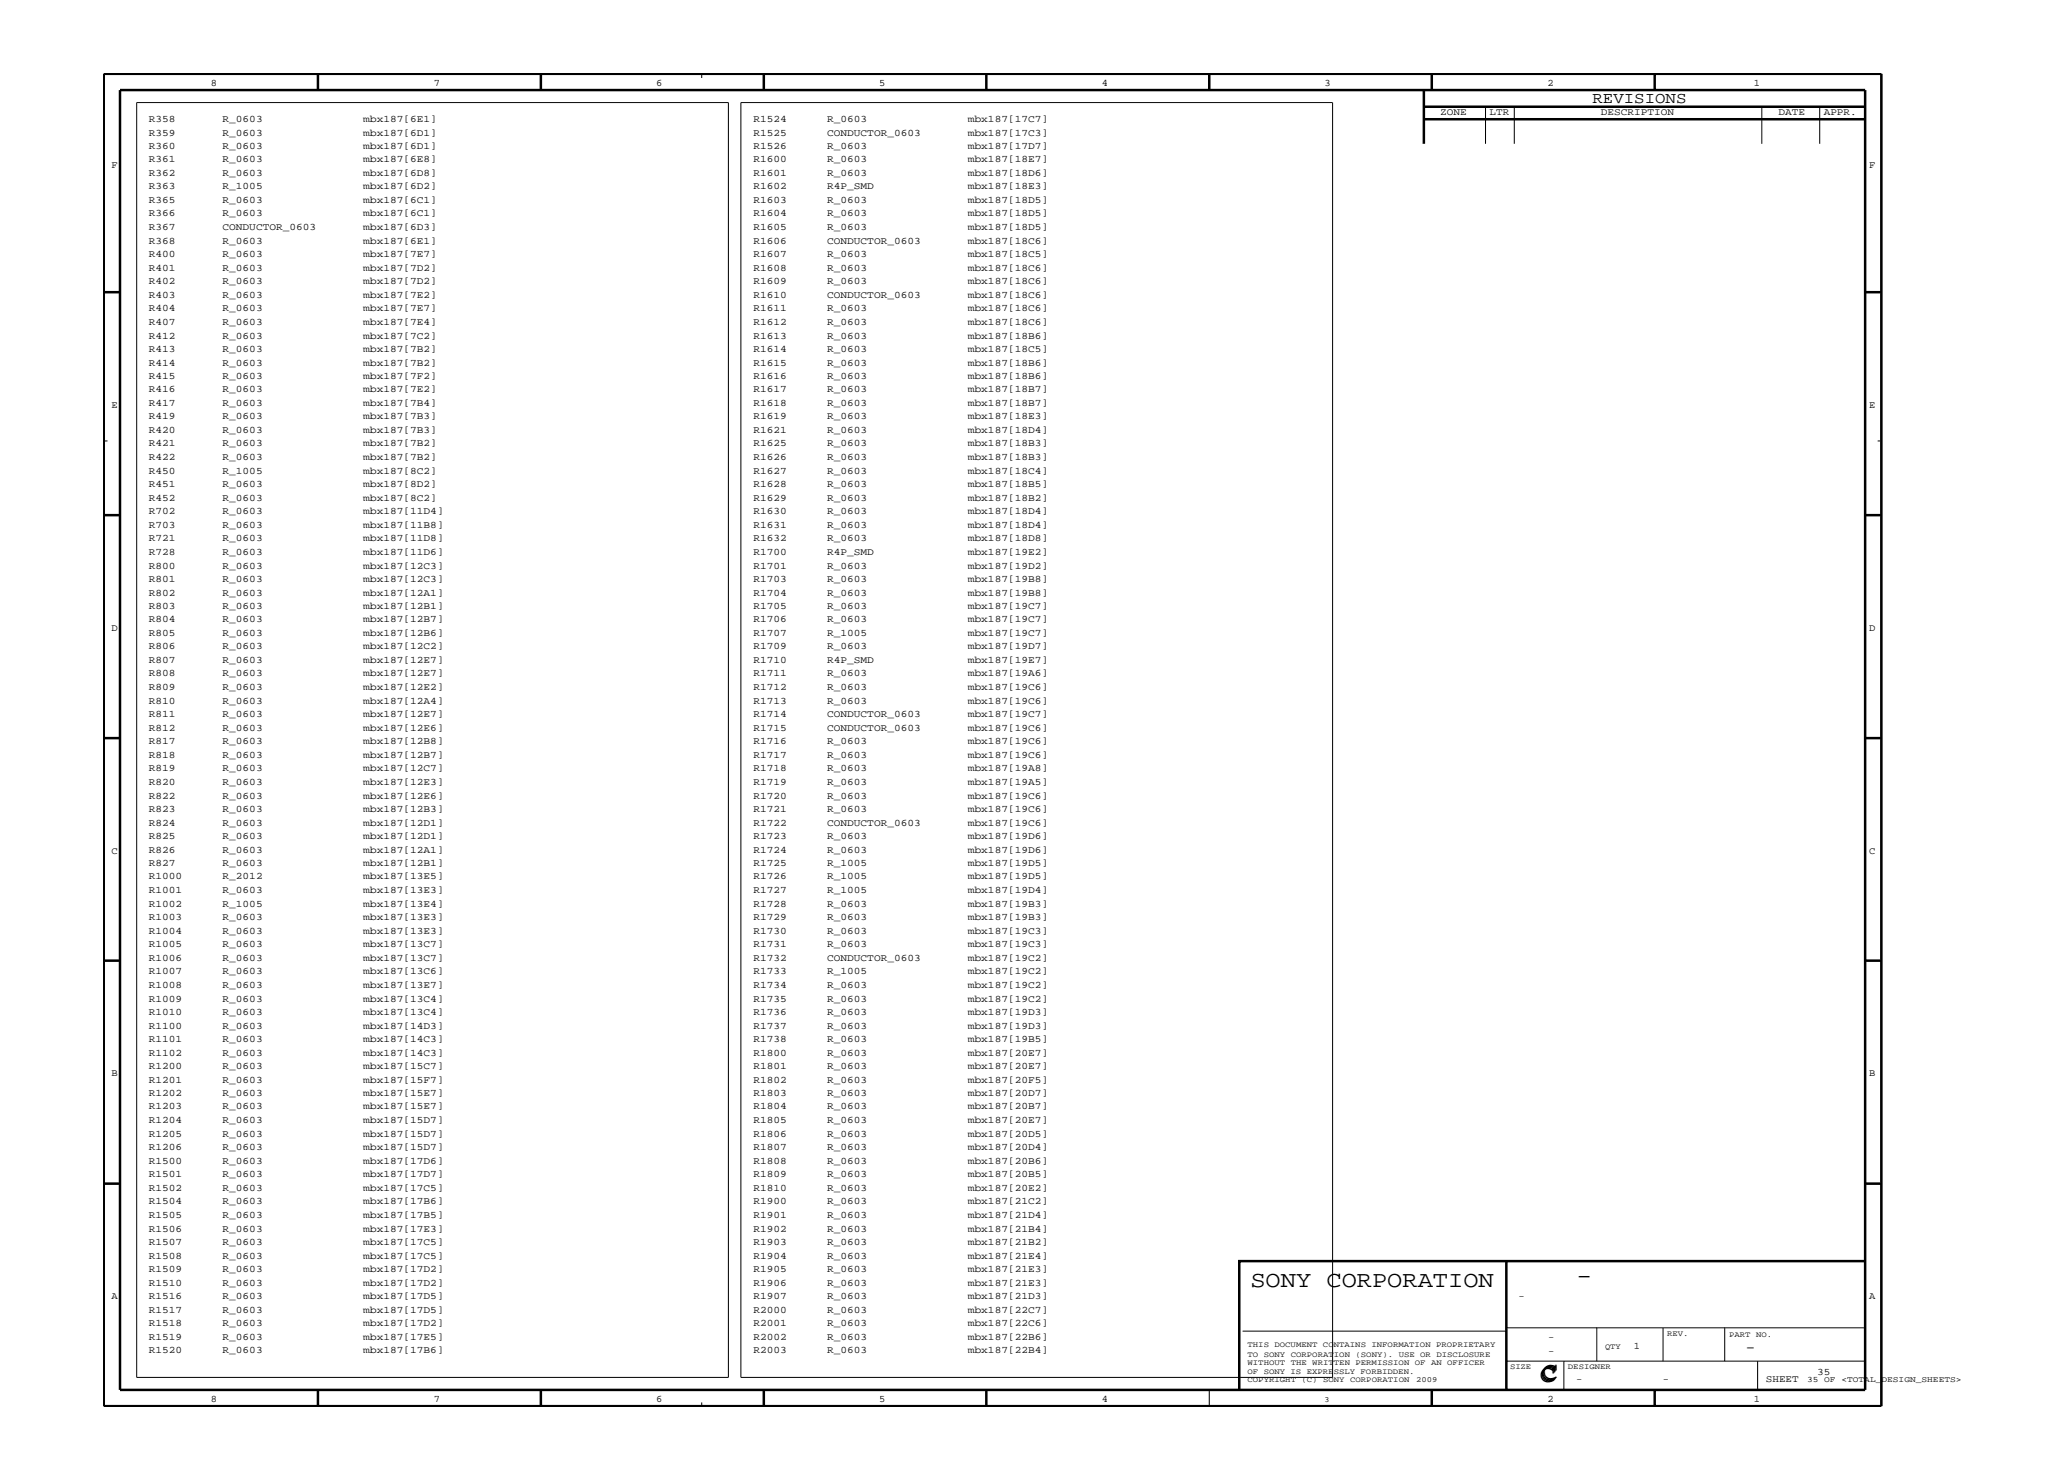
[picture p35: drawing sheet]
<svg xmlns="http://www.w3.org/2000/svg" width="420mm" height="297mm" viewBox="0 0 420 297" stroke-linecap="round" stroke-linejoin="round" font-family="sans-serif">
<defs><g id="words">
<g font-size="5">
<text x="320.3" y="260.6">-</text>
<text x="313" y="280.6">C</text>
<text x="313.4" y="280.3">C</text>
</g>
<text font-size="4.7" x="254.1" y="261.4">SONY CORPORATION</text>
<g font-size="3.2">
<text x="323.6" y="20.9">REVISIONS</text>
<text x="354.7" y="274.6">-</text>
</g>
<g font-size="2">
<text x="42.8" y="17.5">8</text>
<text x="88.1" y="17.5">7</text>
<text x="133.3" y="17.5">6</text>
<text x="178.6" y="17.5">5</text>
<text x="223.9" y="17.5">4</text>
<text x="269.2" y="17.5">3</text>
<text x="314.5" y="17.5">2</text>
<text x="356.4" y="17.5">1</text>
<text x="292.6" y="23.4">ZONE</text>
<text x="302.7" y="23.4">LTR</text>
<text x="325.3" y="23.4">DESCRIPTION</text>
<text x="361.4" y="23.4">DATE</text>
<text x="370.6" y="23.4">APPR.</text>
<text x="30.2" y="24.8">R358</text>
<text x="30.2" y="27.5">R359</text>
<text x="45.2" y="24.8">R_0603</text>
<text x="45.2" y="27.5">R_0603</text>
<text x="73.8" y="24.8">mbx187[6E1]</text>
<text x="73.8" y="27.5">mbx187[6D1]</text>
<text x="153.1" y="24.8">R1524</text>
<text x="153.1" y="27.5">R1525</text>
<text x="168.1" y="24.8">R_0603</text>
<text x="168.1" y="27.5">CONDUCTOR_0603</text>
<text x="196.7" y="24.8">mbx187[17C7]</text>
<text x="196.7" y="27.5">mbx187[17C3]</text>
<text x="22.7" y="34.2">F</text>
<text x="30.2" y="30.3">R360</text>
<text x="30.2" y="33">R361</text>
<text x="30.2" y="35.8">R362</text>
<text x="45.2" y="30.3">R_0603</text>
<text x="45.2" y="33">R_0603</text>
<text x="45.2" y="35.8">R_0603</text>
<text x="73.8" y="30.3">mbx187[6D1]</text>
<text x="73.8" y="33">mbx187[6E8]</text>
<text x="73.8" y="35.8">mbx187[6D8]</text>
<text x="153.1" y="30.3">R1526</text>
<text x="153.1" y="33">R1600</text>
<text x="153.1" y="35.8">R1601</text>
<text x="168.1" y="30.3">R_0603</text>
<text x="168.1" y="33">R_0603</text>
<text x="168.1" y="35.8">R_0603</text>
<text x="196.7" y="30.3">mbx187[17D7]</text>
<text x="196.7" y="33">mbx187[18E7]</text>
<text x="196.7" y="35.8">mbx187[18D6]</text>
<text x="379.8" y="34.2">F</text>
<text x="30.2" y="38.5">R363</text>
<text x="30.2" y="41.3">R365</text>
<text x="45.2" y="38.5">R_1005</text>
<text x="45.2" y="41.3">R_0603</text>
<text x="73.8" y="38.5">mbx187[6D2]</text>
<text x="73.8" y="41.3">mbx187[6C1]</text>
<text x="153.1" y="38.5">R1602</text>
<text x="153.1" y="41.3">R1603</text>
<text x="168.1" y="38.5">R4P_SMD</text>
<text x="168.1" y="41.3">R_0603</text>
<text x="196.7" y="38.5">mbx187[18E3]</text>
<text x="196.7" y="41.3">mbx187[18D5]</text>
<text x="30.2" y="44">R366</text>
<text x="30.2" y="46.8">R367</text>
<text x="45.2" y="44">R_0603</text>
<text x="45.2" y="46.8">CONDUCTOR_0603</text>
<text x="73.8" y="44">mbx187[6C1]</text>
<text x="73.8" y="46.8">mbx187[6D3]</text>
<text x="153.1" y="44">R1604</text>
<text x="153.1" y="46.8">R1605</text>
<text x="168.1" y="44">R_0603</text>
<text x="168.1" y="46.8">R_0603</text>
<text x="196.7" y="44">mbx187[18D5]</text>
<text x="196.7" y="46.8">mbx187[18D5]</text>
<text x="30.2" y="49.5">R368</text>
<text x="30.2" y="52.3">R400</text>
<text x="45.2" y="49.5">R_0603</text>
<text x="45.2" y="52.3">R_0603</text>
<text x="73.8" y="49.5">mbx187[6E1]</text>
<text x="73.8" y="52.3">mbx187[7E7]</text>
<text x="153.1" y="49.5">R1606</text>
<text x="153.1" y="52.3">R1607</text>
<text x="168.1" y="49.5">CONDUCTOR_0603</text>
<text x="168.1" y="52.3">R_0603</text>
<text x="196.7" y="49.5">mbx187[18C6]</text>
<text x="196.7" y="52.3">mbx187[18C5]</text>
<text x="30.2" y="55">R401</text>
<text x="30.2" y="57.8">R402</text>
<text x="45.2" y="55">R_0603</text>
<text x="45.2" y="57.8">R_0603</text>
<text x="73.8" y="55">mbx187[7D2]</text>
<text x="73.8" y="57.8">mbx187[7D2]</text>
<text x="153.1" y="55">R1608</text>
<text x="153.1" y="57.8">R1609</text>
<text x="168.1" y="55">R_0603</text>
<text x="168.1" y="57.8">R_0603</text>
<text x="196.7" y="55">mbx187[18C6]</text>
<text x="196.7" y="57.8">mbx187[18C6]</text>
<text x="30.2" y="60.5">R403</text>
<text x="30.2" y="63.3">R404</text>
<text x="30.2" y="66">R407</text>
<text x="45.2" y="60.5">R_0603</text>
<text x="45.2" y="63.3">R_0603</text>
<text x="45.2" y="66">R_0603</text>
<text x="73.8" y="60.5">mbx187[7E2]</text>
<text x="73.8" y="63.3">mbx187[7E7]</text>
<text x="73.8" y="66">mbx187[7E4]</text>
<text x="153.1" y="60.5">R1610</text>
<text x="153.1" y="63.3">R1611</text>
<text x="153.1" y="66">R1612</text>
<text x="168.1" y="60.5">CONDUCTOR_0603</text>
<text x="168.1" y="63.3">R_0603</text>
<text x="168.1" y="66">R_0603</text>
<text x="196.7" y="60.5">mbx187[18C6]</text>
<text x="196.7" y="63.3">mbx187[18C6]</text>
<text x="196.7" y="66">mbx187[18C6]</text>
<text x="30.2" y="68.8">R412</text>
<text x="30.2" y="71.5">R413</text>
<text x="45.2" y="68.8">R_0603</text>
<text x="45.2" y="71.5">R_0603</text>
<text x="73.8" y="68.8">mbx187[7C2]</text>
<text x="73.8" y="71.5">mbx187[7B2]</text>
<text x="153.1" y="68.8">R1613</text>
<text x="153.1" y="71.5">R1614</text>
<text x="168.1" y="68.8">R_0603</text>
<text x="168.1" y="71.5">R_0603</text>
<text x="196.7" y="68.8">mbx187[18B6]</text>
<text x="196.7" y="71.5">mbx187[18C5]</text>
<text x="30.2" y="74.3">R414</text>
<text x="30.2" y="77">R415</text>
<text x="45.2" y="74.3">R_0603</text>
<text x="45.2" y="77">R_0603</text>
<text x="73.8" y="74.3">mbx187[7B2]</text>
<text x="73.8" y="77">mbx187[7F2]</text>
<text x="153.1" y="74.3">R1615</text>
<text x="153.1" y="77">R1616</text>
<text x="168.1" y="74.3">R_0603</text>
<text x="168.1" y="77">R_0603</text>
<text x="196.7" y="74.3">mbx187[18B6]</text>
<text x="196.7" y="77">mbx187[18B6]</text>
<text x="22.7" y="82.9">E</text>
<text x="30.2" y="79.7">R416</text>
<text x="30.2" y="82.5">R417</text>
<text x="45.2" y="79.7">R_0603</text>
<text x="45.2" y="82.5">R_0603</text>
<text x="73.8" y="79.7">mbx187[7E2]</text>
<text x="73.8" y="82.5">mbx187[7B4]</text>
<text x="153.1" y="79.7">R1617</text>
<text x="153.1" y="82.5">R1618</text>
<text x="168.1" y="79.7">R_0603</text>
<text x="168.1" y="82.5">R_0603</text>
<text x="196.7" y="79.7">mbx187[18B7]</text>
<text x="196.7" y="82.5">mbx187[18B7]</text>
<text x="379.8" y="82.9">E</text>
<text x="30.2" y="85.2">R419</text>
<text x="30.2" y="88">R420</text>
<text x="45.2" y="85.2">R_0603</text>
<text x="45.2" y="88">R_0603</text>
<text x="73.8" y="85.2">mbx187[7B3]</text>
<text x="73.8" y="88">mbx187[7B3]</text>
<text x="153.1" y="85.2">R1619</text>
<text x="153.1" y="88">R1621</text>
<text x="168.1" y="85.2">R_0603</text>
<text x="168.1" y="88">R_0603</text>
<text x="196.7" y="85.2">mbx187[18E3]</text>
<text x="196.7" y="88">mbx187[18D4]</text>
<text x="30.2" y="90.7">R421</text>
<text x="30.2" y="93.5">R422</text>
<text x="45.2" y="90.7">R_0603</text>
<text x="45.2" y="93.5">R_0603</text>
<text x="73.8" y="90.7">mbx187[7B2]</text>
<text x="73.8" y="93.5">mbx187[7B2]</text>
<text x="153.1" y="90.7">R1625</text>
<text x="153.1" y="93.5">R1626</text>
<text x="168.1" y="90.7">R_0603</text>
<text x="168.1" y="93.5">R_0603</text>
<text x="196.7" y="90.7">mbx187[18B3]</text>
<text x="196.7" y="93.5">mbx187[18B3]</text>
<text x="30.2" y="96.2">R450</text>
<text x="30.2" y="99">R451</text>
<text x="30.2" y="101.7">R452</text>
<text x="45.2" y="96.2">R_1005</text>
<text x="45.2" y="99">R_0603</text>
<text x="45.2" y="101.7">R_0603</text>
<text x="73.8" y="96.2">mbx187[8C2]</text>
<text x="73.8" y="99">mbx187[8D2]</text>
<text x="73.8" y="101.7">mbx187[8C2]</text>
<text x="153.1" y="96.2">R1627</text>
<text x="153.1" y="99">R1628</text>
<text x="153.1" y="101.7">R1629</text>
<text x="168.1" y="96.2">R_0603</text>
<text x="168.1" y="99">R_0603</text>
<text x="168.1" y="101.7">R_0603</text>
<text x="196.7" y="96.2">mbx187[18C4]</text>
<text x="196.7" y="99">mbx187[18B5]</text>
<text x="196.7" y="101.7">mbx187[18B2]</text>
<text x="30.2" y="104.5">R702</text>
<text x="30.2" y="107.2">R703</text>
<text x="45.2" y="104.5">R_0603</text>
<text x="45.2" y="107.2">R_0603</text>
<text x="73.8" y="104.5">mbx187[11D4]</text>
<text x="73.8" y="107.2">mbx187[11B8]</text>
<text x="153.1" y="104.5">R1630</text>
<text x="153.1" y="107.2">R1631</text>
<text x="168.1" y="104.5">R_0603</text>
<text x="168.1" y="107.2">R_0603</text>
<text x="196.7" y="104.5">mbx187[18D4]</text>
<text x="196.7" y="107.2">mbx187[18D4]</text>
<text x="30.2" y="110">R721</text>
<text x="30.2" y="112.7">R728</text>
<text x="45.2" y="110">R_0603</text>
<text x="45.2" y="112.7">R_0603</text>
<text x="73.8" y="110">mbx187[11D8]</text>
<text x="73.8" y="112.7">mbx187[11D6]</text>
<text x="153.1" y="110">R1632</text>
<text x="153.1" y="112.7">R1700</text>
<text x="168.1" y="110">R_0603</text>
<text x="168.1" y="112.7">R4P_SMD</text>
<text x="196.7" y="110">mbx187[18D8]</text>
<text x="196.7" y="112.7">mbx187[19E2]</text>
<text x="30.2" y="115.5">R800</text>
<text x="30.2" y="118.2">R801</text>
<text x="45.2" y="115.5">R_0603</text>
<text x="45.2" y="118.2">R_0603</text>
<text x="73.8" y="115.5">mbx187[12C3]</text>
<text x="73.8" y="118.2">mbx187[12C3]</text>
<text x="153.1" y="115.5">R1701</text>
<text x="153.1" y="118.2">R1703</text>
<text x="168.1" y="115.5">R_0603</text>
<text x="168.1" y="118.2">R_0603</text>
<text x="196.7" y="115.5">mbx187[19D2]</text>
<text x="196.7" y="118.2">mbx187[19B8]</text>
<text x="30.2" y="121">R802</text>
<text x="30.2" y="123.7">R803</text>
<text x="45.2" y="121">R_0603</text>
<text x="45.2" y="123.7">R_0603</text>
<text x="73.8" y="121">mbx187[12A1]</text>
<text x="73.8" y="123.7">mbx187[12B1]</text>
<text x="153.1" y="121">R1704</text>
<text x="153.1" y="123.7">R1705</text>
<text x="168.1" y="121">R_0603</text>
<text x="168.1" y="123.7">R_0603</text>
<text x="196.7" y="121">mbx187[19B8]</text>
<text x="196.7" y="123.7">mbx187[19C7]</text>
<text x="22.7" y="128.1">D</text>
<text x="30.2" y="126.4">R804</text>
<text x="30.2" y="129.2">R805</text>
<text x="30.2" y="131.9">R806</text>
<text x="45.2" y="126.4">R_0603</text>
<text x="45.2" y="129.2">R_0603</text>
<text x="45.2" y="131.9">R_0603</text>
<text x="73.8" y="126.4">mbx187[12B7]</text>
<text x="73.8" y="129.2">mbx187[12B6]</text>
<text x="73.8" y="131.9">mbx187[12C2]</text>
<text x="153.1" y="126.4">R1706</text>
<text x="153.1" y="129.2">R1707</text>
<text x="153.1" y="131.9">R1709</text>
<text x="168.1" y="126.4">R_0603</text>
<text x="168.1" y="129.2">R_1005</text>
<text x="168.1" y="131.9">R_0603</text>
<text x="196.7" y="126.4">mbx187[19C7]</text>
<text x="196.7" y="129.2">mbx187[19C7]</text>
<text x="196.7" y="131.9">mbx187[19D7]</text>
<text x="379.8" y="128.1">D</text>
<text x="30.2" y="134.7">R807</text>
<text x="30.2" y="137.4">R808</text>
<text x="45.2" y="134.7">R_0603</text>
<text x="45.2" y="137.4">R_0603</text>
<text x="73.8" y="134.7">mbx187[12E7]</text>
<text x="73.8" y="137.4">mbx187[12E7]</text>
<text x="153.1" y="134.7">R1710</text>
<text x="153.1" y="137.4">R1711</text>
<text x="168.1" y="134.7">R4P_SMD</text>
<text x="168.1" y="137.4">R_0603</text>
<text x="196.7" y="134.7">mbx187[19E7]</text>
<text x="196.7" y="137.4">mbx187[19A6]</text>
<text x="30.2" y="140.2">R809</text>
<text x="30.2" y="142.9">R810</text>
<text x="45.2" y="140.2">R_0603</text>
<text x="45.2" y="142.9">R_0603</text>
<text x="73.8" y="140.2">mbx187[12E2]</text>
<text x="73.8" y="142.9">mbx187[12A4]</text>
<text x="153.1" y="140.2">R1712</text>
<text x="153.1" y="142.9">R1713</text>
<text x="168.1" y="140.2">R_0603</text>
<text x="168.1" y="142.9">R_0603</text>
<text x="196.7" y="140.2">mbx187[19C6]</text>
<text x="196.7" y="142.9">mbx187[19C6]</text>
<text x="30.2" y="145.7">R811</text>
<text x="30.2" y="148.4">R812</text>
<text x="45.2" y="145.7">R_0603</text>
<text x="45.2" y="148.4">R_0603</text>
<text x="73.8" y="145.7">mbx187[12E7]</text>
<text x="73.8" y="148.4">mbx187[12E6]</text>
<text x="153.1" y="145.7">R1714</text>
<text x="153.1" y="148.4">R1715</text>
<text x="168.1" y="145.7">CONDUCTOR_0603</text>
<text x="168.1" y="148.4">CONDUCTOR_0603</text>
<text x="196.7" y="145.7">mbx187[19C7]</text>
<text x="196.7" y="148.4">mbx187[19C6]</text>
<text x="30.2" y="151.2">R817</text>
<text x="30.2" y="154">R818</text>
<text x="45.2" y="151.2">R_0603</text>
<text x="45.2" y="154">R_0603</text>
<text x="73.8" y="151.2">mbx187[12B8]</text>
<text x="73.8" y="154">mbx187[12B7]</text>
<text x="153.1" y="151.2">R1716</text>
<text x="153.1" y="154">R1717</text>
<text x="168.1" y="151.2">R_0603</text>
<text x="168.1" y="154">R_0603</text>
<text x="196.7" y="151.2">mbx187[19C6]</text>
<text x="196.7" y="154">mbx187[19C6]</text>
<text x="30.2" y="156.7">R819</text>
<text x="30.2" y="159.5">R820</text>
<text x="45.2" y="156.7">R_0603</text>
<text x="45.2" y="159.5">R_0603</text>
<text x="73.8" y="156.7">mbx187[12C7]</text>
<text x="73.8" y="159.5">mbx187[12E3]</text>
<text x="153.1" y="156.7">R1718</text>
<text x="153.1" y="159.5">R1719</text>
<text x="168.1" y="156.7">R_0603</text>
<text x="168.1" y="159.5">R_0603</text>
<text x="196.7" y="156.7">mbx187[19A8]</text>
<text x="196.7" y="159.5">mbx187[19A5]</text>
<text x="30.2" y="162.2">R822</text>
<text x="30.2" y="165">R823</text>
<text x="30.2" y="167.8">R824</text>
<text x="45.2" y="162.2">R_0603</text>
<text x="45.2" y="165">R_0603</text>
<text x="45.2" y="167.8">R_0603</text>
<text x="73.8" y="162.2">mbx187[12E6]</text>
<text x="73.8" y="165">mbx187[12B3]</text>
<text x="73.8" y="167.8">mbx187[12D1]</text>
<text x="153.1" y="162.2">R1720</text>
<text x="153.1" y="165">R1721</text>
<text x="153.1" y="167.8">R1722</text>
<text x="168.1" y="162.2">R_0603</text>
<text x="168.1" y="165">R_0603</text>
<text x="168.1" y="167.8">CONDUCTOR_0603</text>
<text x="196.7" y="162.2">mbx187[19C6]</text>
<text x="196.7" y="165">mbx187[19C6]</text>
<text x="196.7" y="167.8">mbx187[19C6]</text>
<text x="22.7" y="173.4">C</text>
<text x="30.2" y="170.5">R825</text>
<text x="30.2" y="173.3">R826</text>
<text x="45.2" y="170.5">R_0603</text>
<text x="45.2" y="173.3">R_0603</text>
<text x="73.8" y="170.5">mbx187[12D1]</text>
<text x="73.8" y="173.3">mbx187[12A1]</text>
<text x="153.1" y="170.5">R1723</text>
<text x="153.1" y="173.3">R1724</text>
<text x="168.1" y="170.5">R_0603</text>
<text x="168.1" y="173.3">R_0603</text>
<text x="196.7" y="170.5">mbx187[19D6]</text>
<text x="196.7" y="173.3">mbx187[19D6]</text>
<text x="379.8" y="173.4">C</text>
<text x="30.2" y="176">R827</text>
<text x="30.2" y="178.7">R1000</text>
<text x="45.2" y="176">R_0603</text>
<text x="45.2" y="178.7">R_2012</text>
<text x="73.8" y="176">mbx187[12B1]</text>
<text x="73.8" y="178.7">mbx187[13E5]</text>
<text x="153.1" y="176">R1725</text>
<text x="153.1" y="178.7">R1726</text>
<text x="168.1" y="176">R_1005</text>
<text x="168.1" y="178.7">R_1005</text>
<text x="196.7" y="176">mbx187[19D5]</text>
<text x="196.7" y="178.7">mbx187[19D5]</text>
<text x="30.2" y="181.5">R1001</text>
<text x="30.2" y="184.2">R1002</text>
<text x="45.2" y="181.5">R_0603</text>
<text x="45.2" y="184.2">R_1005</text>
<text x="73.8" y="181.5">mbx187[13E3]</text>
<text x="73.8" y="184.2">mbx187[13E4]</text>
<text x="153.1" y="181.5">R1727</text>
<text x="153.1" y="184.2">R1728</text>
<text x="168.1" y="181.5">R_1005</text>
<text x="168.1" y="184.2">R_0603</text>
<text x="196.7" y="181.5">mbx187[19D4]</text>
<text x="196.7" y="184.2">mbx187[19B3]</text>
<text x="30.2" y="187">R1003</text>
<text x="30.2" y="189.7">R1004</text>
<text x="45.2" y="187">R_0603</text>
<text x="45.2" y="189.7">R_0603</text>
<text x="73.8" y="187">mbx187[13E3]</text>
<text x="73.8" y="189.7">mbx187[13E3]</text>
<text x="153.1" y="187">R1729</text>
<text x="153.1" y="189.7">R1730</text>
<text x="168.1" y="187">R_0603</text>
<text x="168.1" y="189.7">R_0603</text>
<text x="196.7" y="187">mbx187[19B3]</text>
<text x="196.7" y="189.7">mbx187[19C3]</text>
<text x="30.2" y="192.5">R1005</text>
<text x="30.2" y="195.2">R1006</text>
<text x="30.2" y="198">R1007</text>
<text x="45.2" y="192.5">R_0603</text>
<text x="45.2" y="195.2">R_0603</text>
<text x="45.2" y="198">R_0603</text>
<text x="73.8" y="192.5">mbx187[13C7]</text>
<text x="73.8" y="195.2">mbx187[13C7]</text>
<text x="73.8" y="198">mbx187[13C6]</text>
<text x="153.1" y="192.5">R1731</text>
<text x="153.1" y="195.2">R1732</text>
<text x="153.1" y="198">R1733</text>
<text x="168.1" y="192.5">R_0603</text>
<text x="168.1" y="195.2">CONDUCTOR_0603</text>
<text x="168.1" y="198">R_1005</text>
<text x="196.7" y="192.5">mbx187[19C3]</text>
<text x="196.7" y="195.2">mbx187[19C2]</text>
<text x="196.7" y="198">mbx187[19C2]</text>
<text x="30.2" y="200.7">R1008</text>
<text x="30.2" y="203.5">R1009</text>
<text x="45.2" y="200.7">R_0603</text>
<text x="45.2" y="203.5">R_0603</text>
<text x="73.8" y="200.7">mbx187[13E7]</text>
<text x="73.8" y="203.5">mbx187[13C4]</text>
<text x="153.1" y="200.7">R1734</text>
<text x="153.1" y="203.5">R1735</text>
<text x="168.1" y="200.7">R_0603</text>
<text x="168.1" y="203.5">R_0603</text>
<text x="196.7" y="200.7">mbx187[19C2]</text>
<text x="196.7" y="203.5">mbx187[19C2]</text>
<text x="30.2" y="206.2">R1010</text>
<text x="30.2" y="209">R1100</text>
<text x="45.2" y="206.2">R_0603</text>
<text x="45.2" y="209">R_0603</text>
<text x="73.8" y="206.2">mbx187[13C4]</text>
<text x="73.8" y="209">mbx187[14D3]</text>
<text x="153.1" y="206.2">R1736</text>
<text x="153.1" y="209">R1737</text>
<text x="168.1" y="206.2">R_0603</text>
<text x="168.1" y="209">R_0603</text>
<text x="196.7" y="206.2">mbx187[19D3]</text>
<text x="196.7" y="209">mbx187[19D3]</text>
<text x="30.2" y="211.7">R1101</text>
<text x="30.2" y="214.5">R1102</text>
<text x="45.2" y="211.7">R_0603</text>
<text x="45.2" y="214.5">R_0603</text>
<text x="73.8" y="211.7">mbx187[14C3]</text>
<text x="73.8" y="214.5">mbx187[14C3]</text>
<text x="153.1" y="211.7">R1738</text>
<text x="153.1" y="214.5">R1800</text>
<text x="168.1" y="211.7">R_0603</text>
<text x="168.1" y="214.5">R_0603</text>
<text x="196.7" y="211.7">mbx187[19B5]</text>
<text x="196.7" y="214.5">mbx187[20E7]</text>
<text x="22.7" y="218.6">B</text>
<text x="30.2" y="217.2">R1200</text>
<text x="30.2" y="220">R1201</text>
<text x="45.2" y="217.2">R_0603</text>
<text x="45.2" y="220">R_0603</text>
<text x="73.8" y="217.2">mbx187[15C7]</text>
<text x="73.8" y="220">mbx187[15F7]</text>
<text x="153.1" y="217.2">R1801</text>
<text x="153.1" y="220">R1802</text>
<text x="168.1" y="217.2">R_0603</text>
<text x="168.1" y="220">R_0603</text>
<text x="196.7" y="217.2">mbx187[20E7]</text>
<text x="196.7" y="220">mbx187[20F5]</text>
<text x="379.8" y="218.6">B</text>
<text x="30.2" y="222.7">R1202</text>
<text x="30.2" y="225.4">R1203</text>
<text x="45.2" y="222.7">R_0603</text>
<text x="45.2" y="225.4">R_0603</text>
<text x="73.8" y="222.7">mbx187[15E7]</text>
<text x="73.8" y="225.4">mbx187[15E7]</text>
<text x="153.1" y="222.7">R1803</text>
<text x="153.1" y="225.4">R1804</text>
<text x="168.1" y="222.7">R_0603</text>
<text x="168.1" y="225.4">R_0603</text>
<text x="196.7" y="222.7">mbx187[20D7]</text>
<text x="196.7" y="225.4">mbx187[20B7]</text>
<text x="30.2" y="228.2">R1204</text>
<text x="30.2" y="230.9">R1205</text>
<text x="30.2" y="233.7">R1206</text>
<text x="45.2" y="228.2">R_0603</text>
<text x="45.2" y="230.9">R_0603</text>
<text x="45.2" y="233.7">R_0603</text>
<text x="73.8" y="228.2">mbx187[15D7]</text>
<text x="73.8" y="230.9">mbx187[15D7]</text>
<text x="73.8" y="233.7">mbx187[15D7]</text>
<text x="153.1" y="228.2">R1805</text>
<text x="153.1" y="230.9">R1806</text>
<text x="153.1" y="233.7">R1807</text>
<text x="168.1" y="228.2">R_0603</text>
<text x="168.1" y="230.9">R_0603</text>
<text x="168.1" y="233.7">R_0603</text>
<text x="196.7" y="228.2">mbx187[20E7]</text>
<text x="196.7" y="230.9">mbx187[20D5]</text>
<text x="196.7" y="233.7">mbx187[20D4]</text>
<text x="30.2" y="236.4">R1500</text>
<text x="30.2" y="239.2">R1501</text>
<text x="45.2" y="236.4">R_0603</text>
<text x="45.2" y="239.2">R_0603</text>
<text x="73.8" y="236.4">mbx187[17D6]</text>
<text x="73.8" y="239.2">mbx187[17D7]</text>
<text x="153.1" y="236.4">R1808</text>
<text x="153.1" y="239.2">R1809</text>
<text x="168.1" y="236.4">R_0603</text>
<text x="168.1" y="239.2">R_0603</text>
<text x="196.7" y="236.4">mbx187[20B6]</text>
<text x="196.7" y="239.2">mbx187[20B5]</text>
<text x="30.2" y="241.9">R1502</text>
<text x="30.2" y="244.7">R1504</text>
<text x="45.2" y="241.9">R_0603</text>
<text x="45.2" y="244.7">R_0603</text>
<text x="73.8" y="241.9">mbx187[17C5]</text>
<text x="73.8" y="244.7">mbx187[17B6]</text>
<text x="153.1" y="241.9">R1810</text>
<text x="153.1" y="244.7">R1900</text>
<text x="168.1" y="241.9">R_0603</text>
<text x="168.1" y="244.7">R_0603</text>
<text x="196.7" y="241.9">mbx187[20E2]</text>
<text x="196.7" y="244.7">mbx187[21C2]</text>
<text x="30.2" y="247.4">R1505</text>
<text x="30.2" y="250.2">R1506</text>
<text x="45.2" y="247.4">R_0603</text>
<text x="45.2" y="250.2">R_0603</text>
<text x="73.8" y="247.4">mbx187[17B5]</text>
<text x="73.8" y="250.2">mbx187[17E3]</text>
<text x="153.1" y="247.4">R1901</text>
<text x="153.1" y="250.2">R1902</text>
<text x="168.1" y="247.4">R_0603</text>
<text x="168.1" y="250.2">R_0603</text>
<text x="196.7" y="247.4">mbx187[21D4]</text>
<text x="196.7" y="250.2">mbx187[21B4]</text>
<text x="30.2" y="252.9">R1507</text>
<text x="30.2" y="255.7">R1508</text>
<text x="45.2" y="252.9">R_0603</text>
<text x="45.2" y="255.7">R_0603</text>
<text x="73.8" y="252.9">mbx187[17C5]</text>
<text x="73.8" y="255.7">mbx187[17C5]</text>
<text x="153.1" y="252.9">R1903</text>
<text x="153.1" y="255.7">R1904</text>
<text x="168.1" y="252.9">R_0603</text>
<text x="168.1" y="255.7">R_0603</text>
<text x="196.7" y="252.9">mbx187[21B2]</text>
<text x="196.7" y="255.7">mbx187[21E4]</text>
<text x="22.7" y="263.9">A</text>
<text x="30.2" y="258.4">R1509</text>
<text x="30.2" y="261.2">R1510</text>
<text x="30.2" y="263.9">R1516</text>
<text x="45.2" y="258.4">R_0603</text>
<text x="45.2" y="261.2">R_0603</text>
<text x="45.2" y="263.9">R_0603</text>
<text x="73.8" y="258.4">mbx187[17D2]</text>
<text x="73.8" y="261.2">mbx187[17D2]</text>
<text x="73.8" y="263.9">mbx187[17D5]</text>
<text x="153.1" y="258.4">R1905</text>
<text x="153.1" y="261.2">R1906</text>
<text x="153.1" y="263.9">R1907</text>
<text x="168.1" y="258.4">R_0603</text>
<text x="168.1" y="261.2">R_0603</text>
<text x="168.1" y="263.9">R_0603</text>
<text x="196.7" y="258.4">mbx187[21E3]</text>
<text x="196.7" y="261.2">mbx187[21E3]</text>
<text x="196.7" y="263.9">mbx187[21D3]</text>
<text x="308.5" y="263.9">-</text>
<text x="379.8" y="263.9">A</text>
<text x="30.2" y="266.7">R1517</text>
<text x="30.2" y="269.4">R1518</text>
<text x="45.2" y="266.7">R_0603</text>
<text x="45.2" y="269.4">R_0603</text>
<text x="73.8" y="266.7">mbx187[17D5]</text>
<text x="73.8" y="269.4">mbx187[17D2]</text>
<text x="153.1" y="266.7">R2000</text>
<text x="153.1" y="269.4">R2001</text>
<text x="168.1" y="266.7">R_0603</text>
<text x="168.1" y="269.4">R_0603</text>
<text x="196.7" y="266.7">mbx187[22C7]</text>
<text x="196.7" y="269.4">mbx187[22C6]</text>
<text x="30.2" y="272.2">R1519</text>
<text x="30.2" y="274.9">R1520</text>
<text x="45.2" y="272.2">R_0603</text>
<text x="45.2" y="274.9">R_0603</text>
<text x="73.8" y="272.2">mbx187[17E5]</text>
<text x="73.8" y="274.9">mbx187[17B6]</text>
<text x="153.1" y="272.2">R2002</text>
<text x="153.1" y="274.9">R2003</text>
<text x="168.1" y="272.2">R_0603</text>
<text x="168.1" y="274.9">R_0603</text>
<text x="196.7" y="272.2">mbx187[22B6]</text>
<text x="196.7" y="274.9">mbx187[22B4]</text>
<text x="314.6" y="275.1">-</text>
<text x="314.6" y="272.3">-</text>
<text x="332" y="274">1</text>
<text x="320.3" y="280.7">-</text>
<text x="337.9" y="280.7">-</text>
<text x="358.8" y="280.7">SHEET</text>
<text x="369.2" y="279.3">35</text>
<text x="42.8" y="284.9">8</text>
<text x="88.1" y="284.9">7</text>
<text x="133.3" y="284.9">6</text>
<text x="178.6" y="284.9">5</text>
<text x="223.9" y="284.9">4</text>
<text x="314.5" y="284.9">2</text>
<text x="356.4" y="284.9">1</text>
</g>
<text font-size="1.7" x="367.2" y="280.7">35 OF &lt;TOTAL_DESIGN_SHEETS&gt;</text>
<g font-size="1.6">
<text x="253.5" y="273.8">THIS DOCUMENT CONTAINS INFORMATION PROPRIETARY</text>
<text x="253.5" y="275.6">TO SONY CORPORATION (SONY). USE OR DISCLOSURE</text>
<text x="326.1" y="274">QTY</text>
<text x="338.8" y="271.5">REV.</text>
<text x="351.4" y="271.6">PART NO.</text>
<text x="253.5" y="277.3">WITHOUT THE WRITTEN PERMISSION OF AN OFFICER</text>
<text x="253.5" y="279.1">OF SONY IS EXPRESSLY FORBIDDEN.</text>
<text x="253.5" y="280.8">COPYRIGHT (C) SONY CORPORATION</text>
<text x="287.8" y="280.9">2009</text>
<text x="306.8" y="278.2">SIZE</text>
<text x="318.6" y="278.2">DESIGNER</text>
<text x="269.2" y="284.9">3</text>
</g>
</g></defs>
<g fill="none" stroke="#000" stroke-width=".51">
<path d="M21.1 15h361.2v270.7h-361.2zM24.4 18.3h354.6v264.1h-354.6zM64.6 15v3.3M109.9 15v3.3M155.2 15v3.3M200.4 15v3.3M245.7 15v3.3M289.3 18.3v10.9M290.9 15v3.3M336.2 15v3.3M289.3 21.7h89.7M289.3 24.2h89.7"/>
<path d="M21.1 59.4h3.3M379 59.4h3.3M21.1 104.7h3.3M379 104.7h3.3M21.1 150h3.3M379 150h3.3M21.1 195.2h3.3M379 195.2h3.3M21.1 240.5h3.3M306.1 256.1v26.3M379 256.2h-127.2v26.1M379 240.5h3.3"/>
<path d="M64.6 282.4v3.3M109.9 282.4v3.3M155.2 282.4v3.3M200.4 282.4v3.3M290.9 282.4v3.3M336.2 282.4v3.3"/>
</g>
<g fill="none" stroke="#000" stroke-width=".2">
<path d="M142.6 15v.8M27.8 20.8h120.2v259.1h-120.2zM150.5 20.8h120.3v259.1h-120.3zM301.9 21.7v7.5M307.7 21.7v7.5M358 21.7v7.5M369.8 21.7v7.5M21.1 89.6h.7M381.5 89.6h.8M252.5 270.5h53.5M306.1 276.5h72.9M306.1 269.8h72.9"/>
<path d="M317.8 276.5v5.9M324.5 269.8v6.7M337.9 269.8v6.7M350.5 269.8v6.7M357.1 276.5v5.9M142.6 284.9v.8M245.7 282.4v3.3"/>
</g>
<use href="#words"/>
</svg>
